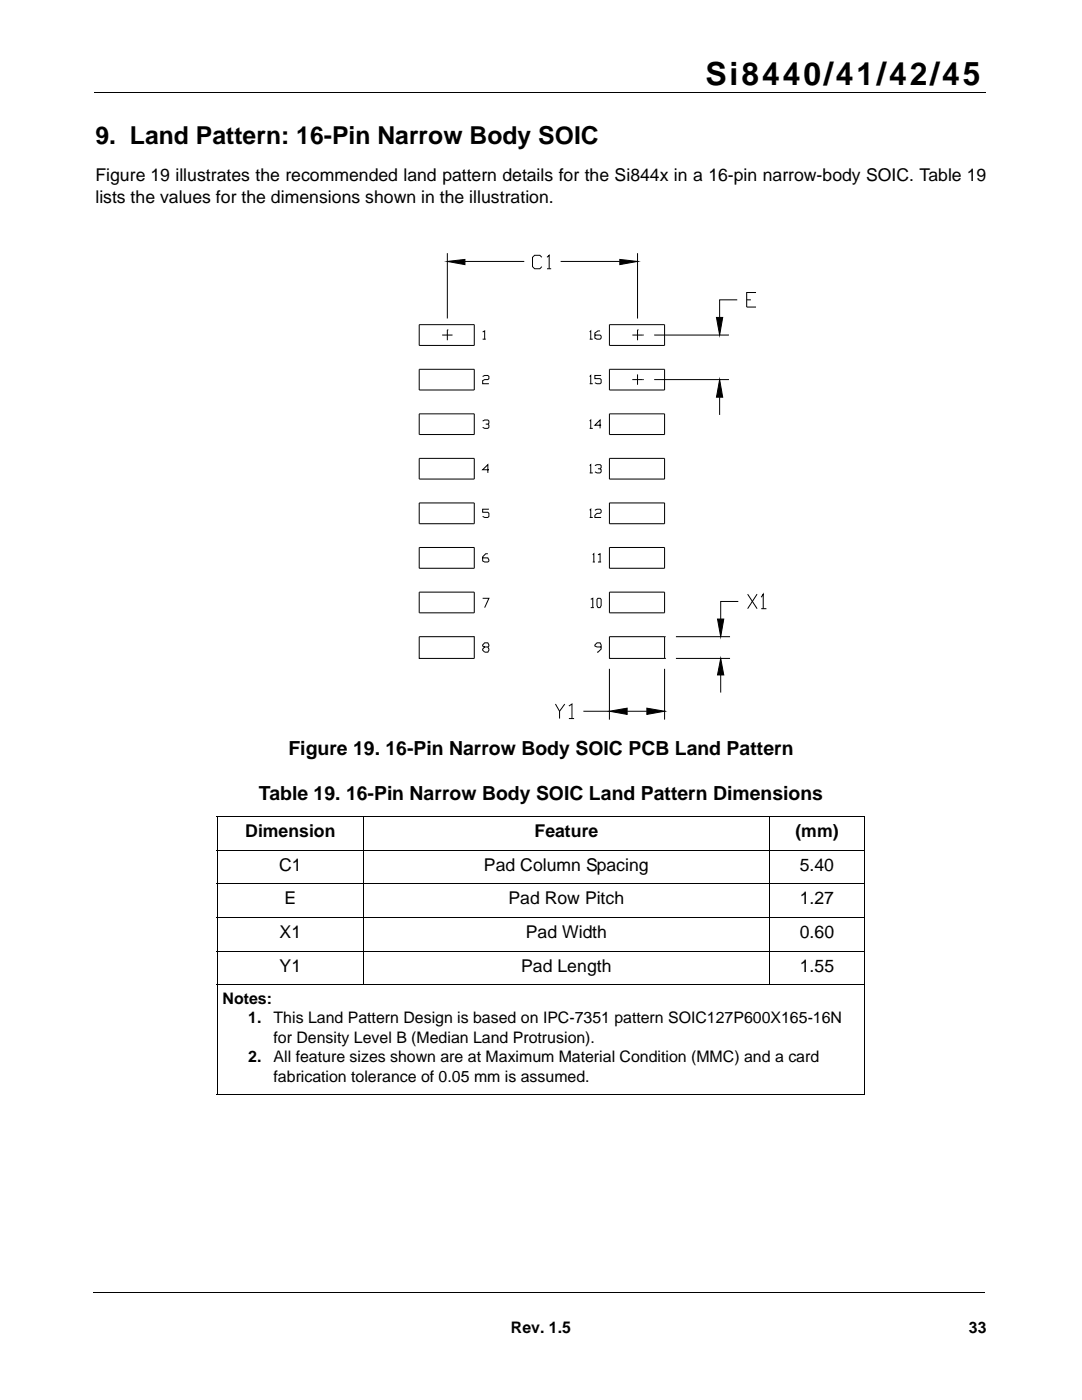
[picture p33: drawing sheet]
<svg xmlns="http://www.w3.org/2000/svg" width="216mm" height="279mm" viewBox="0 0 216 279" stroke-linecap="round" stroke-linejoin="round" font-family="sans-serif">
<defs><g id="words">
<text font-size="6.3" x="140.8" y="16.9">Si8440/41/42/45</text>
<text font-size="4.9" x="19" y="28.7">9. Land Pattern: 16-Pin Narrow Body SOIC</text>
<g font-size="3.9">
<text x="57.6" y="150.7">Figure 19. 16-Pin Narrow Body SOIC PCB Land Pattern</text>
<text x="51.7" y="159.6">Table 19. 16-Pin Narrow Body SOIC Land Pattern Dimensions</text>
</g>
<g font-size="3.5">
<text x="19" y="36.2">Figure 19 illustrates the recommended land pattern details for the Si844x in a 16-pin narrow-body SOIC. Table 19</text>
<text x="19.1" y="40.5">lists the values for the dimensions shown in the illustration.</text>
<text x="48.9" y="167.1">Dimension</text>
<text x="106.7" y="167.1">Feature</text>
<text x="158.7" y="167.1">(mm)</text>
<text x="55.7" y="173.8">C1</text>
<text x="96.6" y="173.8">Pad Column Spacing</text>
<text x="159.6" y="173.8">5.40</text>
<text x="56.8" y="180.5">E</text>
<text x="101.5" y="180.5">Pad Row Pitch</text>
<text x="159.6" y="180.5">1.27</text>
<text x="55.8" y="187.2">X1</text>
<text x="104.9" y="187.2">Pad Width</text>
<text x="159.6" y="187.2">0.60</text>
<text x="55.8" y="193.9">Y1</text>
<text x="104" y="193.9">Pad Length</text>
<text x="159.6" y="193.9">1.55</text>
</g>
<g font-size="3.2">
<text x="44.4" y="200.4">Notes:</text>
<text x="49.5" y="204.3">1.</text>
<text x="54.6" y="204.3">This Land Pattern Design is based on IPC-7351 pattern SOIC127P600X165-16N</text>
<text x="54.6" y="208.1">for Density Level B (Median Land Protrusion).</text>
<text x="49.5" y="212">2.</text>
<text x="54.6" y="212">All feature sizes shown are at Maximum Material Condition (MMC) and a card</text>
<text x="54.6" y="215.9">fabrication tolerance of 0.05 mm is assumed.</text>
<text x="102" y="266">Rev. 1.5</text>
<text x="193.3" y="266">33</text>
</g>
</g></defs>
<path d="M18.8 18.4h177.8M18.6 257.9h177.8" fill="none" stroke="#000" stroke-width=".2"/>
<path d="M19 259.6h30.7v14.7h-30.7z" fill="#fff"/>
<path d="M43.3 163h129.3M43.3 169.7h129.3M43.3 176.4h129.3M43.4 163.1v55.2M72.5 162.9v33.7M153.5 162.9v33.7M172.5 163.1v55.2M43.3 183.1h129.3M43.3 189.8h129.3M43.3 196.5h129.3M43.3 218.4h129.3" fill="none" stroke="#000" stroke-width=".2"/>
<path d="M81.6 47h73.2v98.9h-73.2z" fill="#fff"/>
<g fill="none" stroke="#000" stroke-width=".2">
<path d="M89.3 52.2l3.5-.4v1zM89.3 50.5v13.1M92.8 52.2h11.8M108.1 51.4l-.4-.5h-1l-.4 .5v1.8l.4 .4h1l.4-.4M109.2 51.4l.4-.5v2.7M109.2 53.6h.8M111.9 52.2h11.8M123.7 51.8l3.5 .4-3.5 .6zM127.2 52.2h.1M127.2 50.5v13.1M147.1 59.8h-3.5v3.6M149 59.8h.8"/>
<path d="M150.9 58.4h-1.9v2.9h1.9M83.7 64.8h10.9v4.1h-10.9zM83.7 73.7h10.9v4.1h-10.9zM88.2 66.9h2.1M89.3 65.8h.1M89.3 65.8v2.1M96.3 66.3l.4-.3v1.7M96.3 75.1l.4-.2h.6l.3 .2v.5l-.3 .2h-.6l-.4 .2v.6h1.3M96.3 67.7h.6M117.7 75.1l.2-.2v1.7M117.7 66.3l.2-.3v1.7M117.7 67.7h.6"/>
<path d="M117.7 76.6h.6M119.7 66h-.4l-.6 .5v1l.4 .2h.6l.3-.2v-.4l-.3-.2h-1M120 74.9h-1.3v.7h1l.3 .2v.6l-.3 .2h-.6l-.4-.2M121.6 73.7h11v4.1h-11zM121.6 64.8h11v4.1h-11zM126.2 66.9h2M126.2 75.8h2M127.2 65.8h.1M127.2 65.8v2.1M127.2 74.7v2.1M128.2 66.9h.1M128.2 75.8h.1"/>
<path d="M130.5 66.9h15M130.5 75.8h15M143 63.4h1.2l-.6 3.5zM143.6 75.8h.1M143.6 79.3v3.5M143.6 75.8l.6 3.5h-1.2zM83.7 82.6h10.9v4.1h-10.9zM83.7 91.5h10.9v4.1h-10.9zM96.3 84l.4-.2h.6l.3 .2v.5l-.3 .1h-.4M97.3 84.6l.3 .3v.4l-.3 .2h-.6l-.4-.2M97.6 93.7h-1.3l1-1v1.7M117.7 92.9l.2-.2v1.7"/>
<path d="M117.7 84l.2-.2v1.7M117.7 94.4h.6M117.7 85.5h.6M118.7 92.9l.4-.2h.6l.3 .2v.4l-.3 .3h-.4M119.7 93.6l.3 .1v.5l-.3 .2h-.6l-.4-.2M120 84.9h-1.3l1-1.1v1.7M121.6 91.5h11v4.1h-11zM121.6 82.6h11v4.1h-11zM83.7 100.4h10.9v4.1h-10.9zM83.7 109.3h10.9v4.1h-10.9zM83.7 118.2h10.9v4.1h-10.9zM96.3 119.4h1.3l-.9 1.9"/>
<path d="M97.3 110.5h-.4l-.6 .6v.9l.4 .2h.6l.3-.2-.3-.7h-1M97.6 101.6h-1.3v.6h1l.3 .2v.7l-.3 .2h-.6l-.4-.2M117.7 101.8l.2-.2v1.7M117.7 103.3h.6M117.9 119.6l.4-.2v1.9M118.3 110.7l.2-.2v1.7M118.3 112.2h.4M118.7 101.8l.4-.2h.6l.3 .2v.4l-.3 .2h-.6l-.4 .4v.5h1.3M119.3 119.4h.4l.3 .2v1.3l-.3 .4h-.4l-.2-.4v-1.3zM119.3 110.7l.4-.2v1.7M119.3 112.2h.7M121.6 118.2h11v4.1h-11z"/>
<path d="M121.6 109.3h11v4.1h-11zM121.6 100.4h11v4.1h-11zM149.2 118.6l1.9 2.9M151.1 118.6l-1.9 2.9M151.9 119.2l.4-.6v2.9M83.7 127.1h10.9v4.3h-10.9zM97.3 129.1l.3 .4-.3 .7h-.6l-.4-.4v-.3l.4-.4h.6l.3-.2-.3-.6h-.6l-.4 .4v.2l.4 .2M117.9 121.3h.6M120 129.1h-.9l-.4-.2v-.2l.4-.4h.6l.3 .4v.8l-.7 .7h-.2M121.6 133.5v10.1M132.6 127.1h-11v4.3h11M132.6 127.1h.1"/>
<path d="M132.6 131.4h.1M132.6 127.1v4.3M132.6 133.5v10.1M134.9 127.1h10.8M134.9 131.4h10.8M143.2 123.5h1.2l-.6 3.6zM143.8 131.4l.6 3.3h-1.2zM143.8 131.4h.1M143.8 134.7v3.5M147.3 120h-3.5v3.5M151.9 121.5h1M110.8 140.5l.9 1.4v1.5"/>
<path d="M112.7 140.5l-1 1.4M113.5 140.9l.6-.4v2.9M113.5 143.4h1.1M116.4 141.9h5.2M121.6 141.9l3.5-.6v1.3zM125.1 141.9h4M129.1 141.3l3.5 .6-3.5 .7zM132.6 141.9h.1"/>
</g>
<path d="M89.3 52.2l3.5-.4v1zM123.7 51.8l3.5 .4-3.5 .6zM143.6 75.8l.6 3.5h-1.2zM143 63.4h1.2l-.6 3.5zM143.8 131.4l.6 3.3h-1.2zM143.2 123.5h1.2l-.6 3.6zM121.6 141.9l3.5-.6v1.3zM129.1 141.3l3.5 .6-3.5 .7z" fill="#000"/>
<use href="#words"/>
</svg>
